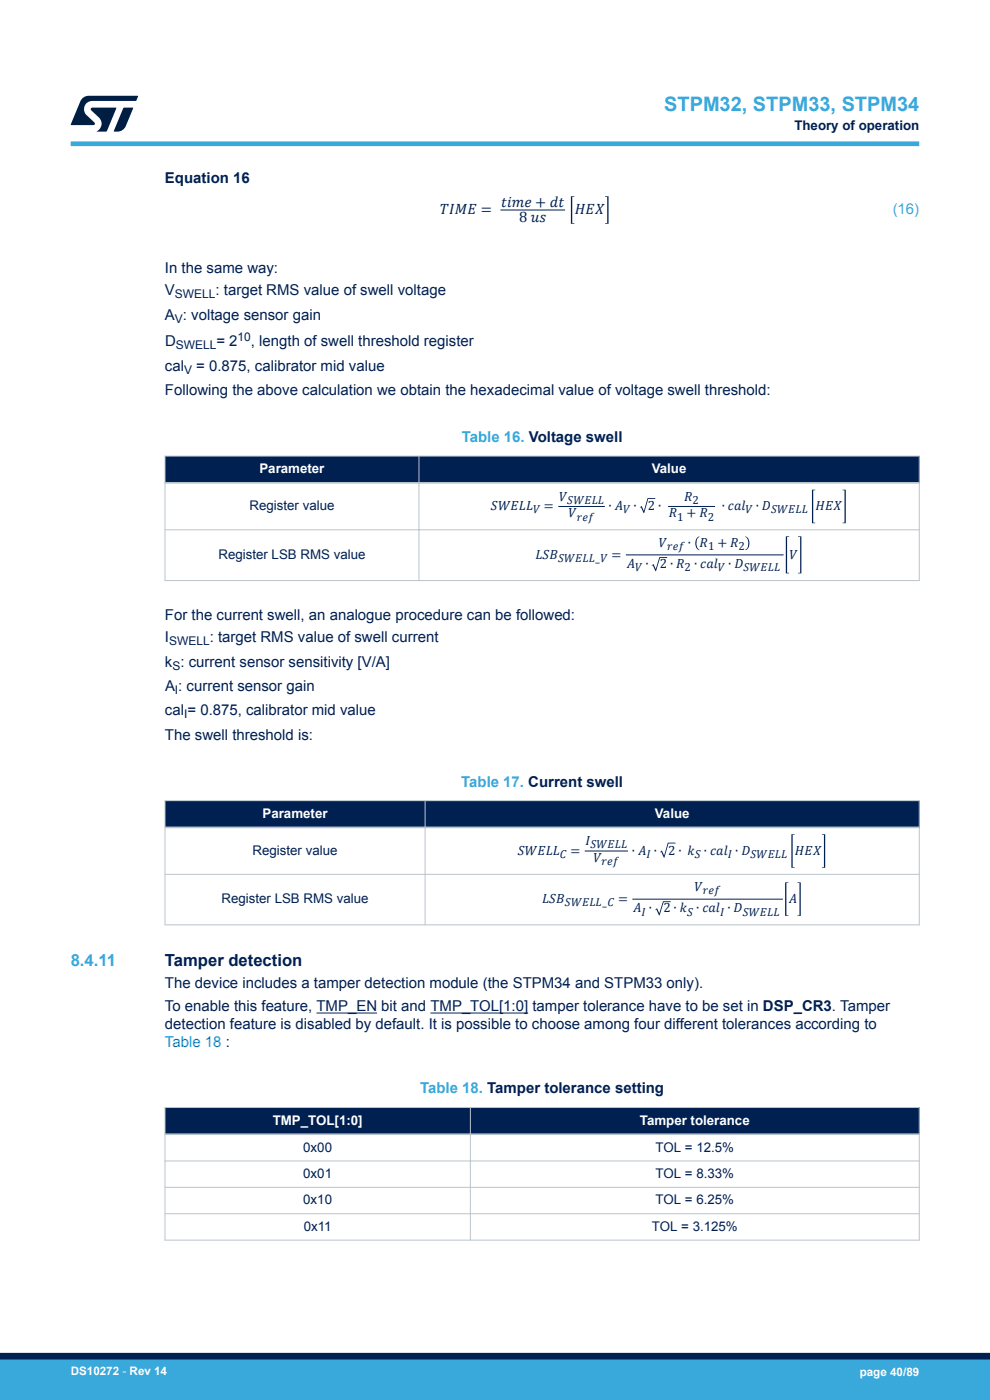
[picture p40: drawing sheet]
<svg xmlns="http://www.w3.org/2000/svg" width="210mm" height="297mm" viewBox="0 0 210 297" stroke-linecap="round" stroke-linejoin="round" font-family="sans-serif">
<defs><g id="words">
<text font-size="4.2" fill="#39a9dc" x="140.9" y="23.5">STPM32, STPM33, STPM34</text>
<text font-size="3.5" fill="#39a9dc" x="15" y="204.8">8.4.11</text>
<text font-size="3.5" fill="#002052" x="35" y="204.8">Tamper detection</text>
<g font-size="3.2" fill="#002052">
<text x="35" y="38.8">Equation 16</text>
<text x="93.4" y="45.4">TIME =</text>
<text x="106.3" y="43.8">time + dt</text>
<text x="110.1" y="47.2">8 us</text>
<text x="121.9" y="45.4">HEX</text>
<text x="35" y="57.9">In the same way:</text>
<text x="35" y="62.6">V</text>
<text x="45.7" y="62.6">: target RMS value of swell voltage</text>
<text x="35" y="67.8">A : voltage sensor gain</text>
<text x="35" y="73.5">D</text>
<text x="45.9" y="73.5">= 2</text>
<text x="53.2" y="73.5">, length of swell threshold register</text>
<text x="35" y="83.9">Following the above calculation we obtain the hexadecimal value of voltage swell threshold:</text>
<text x="35" y="78.7">cal</text>
<text x="41.6" y="78.7">= 0.875, calibrator mid value</text>
<text x="35" y="131.5">For the current swell, an analogue procedure can be followed:</text>
<text x="35" y="136.2">I</text>
<text x="44.5" y="136.2">: target RMS value of swell current</text>
<text x="35" y="141.4">k : current sensor sensitivity [V/A]</text>
<text x="35" y="146.6">A : current sensor gain</text>
<text x="35" y="151.8">cal = 0.875, calibrator mid value</text>
<text x="35" y="157">The swell threshold is:</text>
<text x="35" y="209.7">The device includes a tamper detection module (the STPM34 and STPM33 only).</text>
<text x="35" y="214.4">To enable this feature, TMP_EN bit and TMP_TOL[1:0] tamper tolerance have to be set in DSP_CR3. Tamper</text>
<text x="35" y="218.2">detection feature is disabled by default. It is possible to choose among four different tolerances according to</text>
</g>
<g font-size="3.2" fill="#39a9dc">
<text x="189.4" y="45.4">(16)</text>
<text x="97.9" y="93.8">Table 16. Voltage swell</text>
<text x="97.8" y="166.9">Table 17. Current swell</text>
<text x="89.1" y="232">Table 18. Tamper tolerance setting</text>
</g>
<text font-size="3.2" fill="#1f81af" x="35" y="222.1">Table 18 :</text>
<g font-size="2.8" fill="#002052">
<text x="168.5" y="27.5">Theory of operation</text>
<text x="118.6" y="106.2">V</text>
<text x="145.1" y="106.2">R</text>
<text x="52.9" y="108.3">Register value</text>
<text x="104.1" y="108.2">SWELL</text>
<text x="115.4" y="108.2">=</text>
<text x="120.6" y="109.8">V</text>
<text x="129.1" y="108.2">∙ A</text>
<text x="134.4" y="108.2">∙</text>
<text x="137.4" y="108.2">2 ∙</text>
<text x="141.9" y="109.8">R + R</text>
<text x="153.1" y="108.2">∙ cal</text>
<text x="160.3" y="108.2">∙ D</text>
<text x="173" y="108.2">HEX</text>
<text x="46.3" y="118.6">Register LSB RMS value</text>
<text x="113.6" y="118.5">LSB</text>
<text x="129.7" y="118.5">=</text>
<text x="139.8" y="116">V</text>
<text x="145.9" y="116">∙ R + R</text>
<text x="167.5" y="118.5">V</text>
<text x="132.9" y="120.5">A</text>
<text x="136.9" y="120.5">∙</text>
<text x="139.9" y="120.5">2 ∙ R ∙ cal</text>
<text x="154.4" y="120.5">∙ D</text>
<text x="124.2" y="179.3">I</text>
<text x="53.6" y="181.4">Register value</text>
<text x="109.8" y="181.3">SWELL</text>
<text x="121" y="181.3">=</text>
<text x="125.9" y="182.9">V</text>
<text x="134" y="181.3">∙ A ∙</text>
<text x="141.7" y="181.3">2 ∙ k ∙ cal ∙ D</text>
<text x="168.6" y="181.3">HEX</text>
<text x="47" y="191.7">Register LSB RMS value</text>
<text x="115" y="191.5">LSB</text>
<text x="131.1" y="191.5">=</text>
<text x="147.3" y="189.1">V</text>
<text x="167.3" y="191.5">A</text>
<text x="134.3" y="193.6">A ∙</text>
<text x="140.7" y="193.6">2 ∙ k ∙ cal ∙ D</text>
<text x="64.3" y="244.3">0x00</text>
<text x="139.1" y="244.3">TOL = 12.5%</text>
<text x="64.3" y="249.9">0x01</text>
<text x="139.1" y="249.9">TOL = 8.33%</text>
<text x="64.3" y="255.5">0x10</text>
<text x="139.1" y="255.5">TOL = 6.25%</text>
<text x="64.4" y="261.1">0x11</text>
<text x="138.3" y="261.1">TOL = 3.125%</text>
</g>
<g font-size="2.8" fill="#fff">
<text x="55" y="100.4">Parameter</text>
<text x="138.2" y="100.4">Value</text>
<text x="55.7" y="173.5">Parameter</text>
<text x="138.9" y="173.5">Value</text>
<text x="57.9" y="238.6">TMP_TOL[1:0]</text>
<text x="135.7" y="238.6">Tamper tolerance</text>
</g>
<g font-size="2.5" fill="#002052">
<text x="37.1" y="63.3">SWELL</text>
<text x="37.1" y="68.5">V</text>
<text x="37.3" y="74.1">SWELL</text>
<text x="50.4" y="72.4">10</text>
<text x="39.1" y="79.3">V</text>
<text x="120.3" y="106.9">SWELL</text>
<text x="146.9" y="106.9">2</text>
<text x="113.1" y="108.9">V</text>
<text x="122.4" y="110.5">ref</text>
<text x="132.2" y="108.9">V</text>
<text x="143.7" y="110.5">1</text>
<text x="150.2" y="110.5">2</text>
<text x="158.1" y="108.9">V</text>
<text x="163.6" y="108.9">SWELL</text>
<text x="118.4" y="119.2">SWELL_V</text>
<text x="141.5" y="116.7">ref</text>
<text x="150.2" y="116.7">1</text>
<text x="156.7" y="116.7">2</text>
<text x="134.7" y="121.2">V</text>
<text x="145.2" y="121.2">2</text>
<text x="152.3" y="121.2">V</text>
<text x="157.7" y="121.2">SWELL</text>
<text x="35.9" y="136.9">SWELL</text>
<text x="36.6" y="142">S</text>
<text x="37.1" y="147.2">I</text>
<text x="39.1" y="152.4">I</text>
<text x="125.2" y="180">SWELL</text>
<text x="118.7" y="182">C</text>
<text x="127.6" y="183.6">ref</text>
<text x="137.1" y="182">I</text>
<text x="147.4" y="182">S</text>
<text x="154.4" y="182">I</text>
<text x="159.2" y="182">SWELL</text>
<text x="149.1" y="189.8">ref</text>
<text x="119.8" y="192.2">SWELL_C</text>
<text x="136.1" y="194.3">I</text>
<text x="145.7" y="194.3">S</text>
<text x="152.7" y="194.3">I</text>
<text x="157.5" y="194.3">SWELL</text>
</g>
<g font-size="2.5" fill="#fff">
<text x="15" y="291.6">DS10272 - Rev 14</text>
<text x="182.4" y="291.9">page 40/89</text>
</g>
</g></defs>
<path d="M106.1 44.6h13.8" fill="none" stroke="#002052" stroke-width=".21"/>
<g fill="#002052">
<path d="M121.1 41.6h.7v.2h-.4v5.5h.4v.2h-.7z"/>
<path d="M128.4 41.6h.7v5.9h-.7v-.2h.4v-5.5h-.4z"/>
</g>
<g fill="#002052">
<path d="M35 96.8h160v5.6h-160z" fill-rule="evenodd"/>
<path d="M35 96.8h160v5.6h-160z" fill-rule="evenodd"/>
</g>
<path d="M118.4 107.4h9.9" fill="none" stroke="#002052" stroke-width=".21"/>
<path d="M137.4 105.7h1.6v.1h-1.5l-.9 3.1h-.1l-.5-1.2h-.3l.4-.3 .5 1z" fill="#002052"/>
<path d="M141.7 107.4h10" fill="none" stroke="#002052" stroke-width=".21"/>
<g fill="#002052">
<path d="M172.2 103.9h.7v.1h-.4v6.9h.4v.1h-.7z"/>
<path d="M178.7 103.9h.7v7.1h-.7v-.1h.4v-6.9h-.4z"/>
</g>
<path d="M132.8 117.7h33.4" fill="none" stroke="#002052" stroke-width=".21"/>
<g fill="#002052">
<path d="M148 114l.3-.2 .1 .1a1.76 1.76 0 0 0 0 2.7l-.1 .1a1.76 1.76 0 0 1-.3-2.7z"/>
<path d="M158.1 113.8a1.71 1.71 0 0 1 0 2.9v-.1a1.76 1.76 0 0 0 0-2.7z"/>
<path d="M139.9 118.2h1.6v.1h-1.5l-.8 2.9h-.2l-.5-1.2h-.3l.4-.3 .5 1z"/>
<path d="M166.7 113.8h.7v.1h-.4v7.6h.4v.1h-.7z"/>
<path d="M169.3 113.8h.7v7.8h-.7v-.1h.4v-7.6h-.4z"/>
</g>
<path d="M34.9 96.8h160.2M35 96.7v26.6M88.9 96.7v26.6M195 96.7v26.6M34.9 112.4h160.2M34.9 123.2h160.2" fill="none" stroke="#b9c4ca" stroke-width=".21"/>
<path d="M34.9 102.4h160.2" fill="none" stroke="#b9c4ca" stroke-width=".35"/>
<g fill="#002052">
<path d="M35 169.9h160v5.6h-160z" fill-rule="evenodd"/>
<path d="M35 169.9h160v5.6h-160z" fill-rule="evenodd"/>
</g>
<path d="M124 180.5h9.2" fill="none" stroke="#002052" stroke-width=".21"/>
<g fill="#002052">
<path d="M141.7 178.8h1.6v.1h-1.5l-.9 3h-.1l-.5-1.1h-.3l.4-.4 .5 1.1z"/>
<path d="M167.9 177h.7v.1h-.5v6.9h.5v.1h-.7z"/>
<path d="M174.4 177h.6v7.1h-.6v-.1h.4v-6.9h-.4z"/>
</g>
<path d="M134.1 190.7h32" fill="none" stroke="#002052" stroke-width=".21"/>
<g fill="#002052">
<path d="M140.6 191.2h1.7v.2h-1.5l-.9 2.8h-.1l-.5-1.2h-.3l.4-.3 .5 1.1z"/>
<path d="M166.5 187.2h.7v.1h-.4v6.9h.4v.1h-.7z"/>
<path d="M169.2 187.2h.7v7.1h-.7v-.1h.4v-6.9h-.4z"/>
</g>
<path d="M34.9 169.9h160.2M35 169.7v26.6M90.2 169.7v26.6M195 169.7v26.6M34.9 185.5h160.2M34.9 196.2h160.2" fill="none" stroke="#b9c4ca" stroke-width=".21"/>
<path d="M34.9 175.5h160.2" fill="none" stroke="#b9c4ca" stroke-width=".35"/>
<path d="M67.1 214.9h12.9M91.3 214.9h20.8" fill="none" stroke="#002052" stroke-width=".21"/>
<g fill="#002052">
<path d="M35 235h160v5.6h-160z" fill-rule="evenodd"/>
<path d="M35 235h160v5.6h-160z" fill-rule="evenodd"/>
</g>
<path d="M34.9 235h160.2M35 234.8v28.4M99.8 234.8v28.4M195 234.8v28.4M34.9 246.3h160.2M34.9 251.9h160.2M34.9 257.5h160.2M34.9 263.1h160.2" fill="none" stroke="#b9c4ca" stroke-width=".21"/>
<path d="M34.9 240.6h160.2" fill="none" stroke="#b9c4ca" stroke-width=".35"/>
<path d="M15 30.5h180" fill="none" stroke="#39a9dc" stroke-width="1"/>
<g fill="#001e41">
<path d="M17.6 20.8l1.2-.5 10.5 .1-.5 1h-9.2a1.74 1.74 0 0 0-1.6 1 1.74 1.74 0 0 0 .3 2l1.7 1.6 .1 .2-.1 .3h-5l2.1-5z"/>
<path d="M26.2 22.9h2.1l-1.6 3.9a1.92 1.92 0 0 1-1.8 1.1h-.7l-.1-.1z"/>
<path d="M19.4 22.9l5.2-.1 .1 .1-2.1 5h-2.1a1.85 1.85 0 0 0 .5-2.9l-1.6-1.6-.2-.2z"/>
</g>
<g fill="#39a9dc">
<path d="M0 288.4h210v8.6h-210z" fill-rule="evenodd"/>
<path d="M-.1 288.4h210.2v4.4h-210.2z" fill-rule="evenodd"/>
</g>
<path d="M0 287.7h210" fill="none" stroke="#002052" stroke-width="1.4"/>
<use href="#words"/>
</svg>
